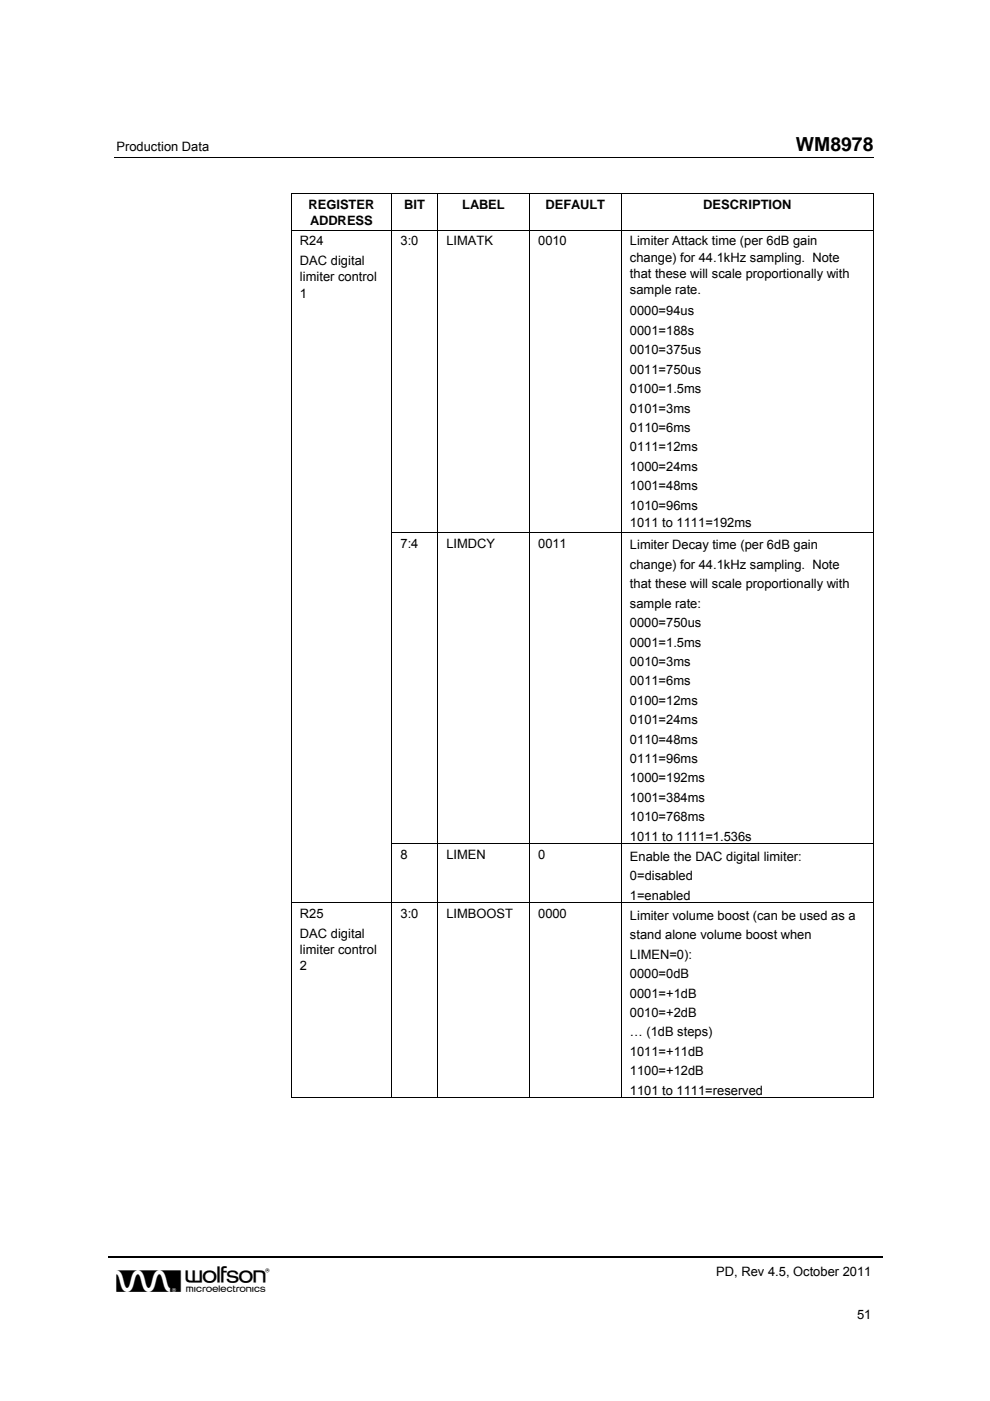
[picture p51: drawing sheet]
<svg xmlns="http://www.w3.org/2000/svg" width="210mm" height="297mm" viewBox="0 0 210 297" stroke-linecap="round" stroke-linejoin="round" font-family="sans-serif">
<defs><g id="words">
<text font-size="6.9" x="24.7" y="274">w</text>
<text font-size="4.1" x="168.7" y="32.1">WM8978</text>
<g font-size="2.7">
<text x="24.7" y="32.1">Production Data</text>
<text x="65.4" y="44.3">REGISTER</text>
<text x="65.7" y="47.8">ADDRESS</text>
<text x="85.7" y="44.3">BIT</text>
<text x="98" y="44.3">LABEL</text>
<text x="115.6" y="44.3">DEFAULT</text>
<text x="149.1" y="44.3">DESCRIPTION</text>
<text x="63.6" y="52">R24</text>
<text x="84.9" y="52">3:0</text>
<text x="94.7" y="52">LIMATK</text>
<text x="114.1" y="52">0010</text>
<text x="133.6" y="52">Limiter Attack time (per 6dB gain</text>
<text x="63.6" y="56.2">DAC digital</text>
<text x="63.6" y="59.6">limiter control</text>
<text x="133.6" y="55.5">change) for 44.1kHz sampling. Note</text>
<text x="133.6" y="58.9">that these will scale proportionally with</text>
<text x="63.6" y="63.1">1</text>
<text x="133.6" y="62.4">sample rate.</text>
<text x="133.6" y="66.9">0000=94us</text>
<text x="133.6" y="71">0001=188s</text>
<text x="133.6" y="75.1">0010=375us</text>
<text x="133.6" y="79.2">0011=750us</text>
<text x="133.6" y="83.4">0100=1.5ms</text>
<text x="133.6" y="87.5">0101=3ms</text>
<text x="133.6" y="91.6">0110=6ms</text>
<text x="133.6" y="95.7">0111=12ms</text>
<text x="133.6" y="99.8">1000=24ms</text>
<text x="133.6" y="103.9">1001=48ms</text>
<text x="133.6" y="108.1">1010=96ms</text>
<text x="133.6" y="111.8">1011 to 1111=192ms</text>
<text x="84.9" y="116.1">7:4</text>
<text x="94.7" y="116.1">LIMDCY</text>
<text x="114.1" y="116.1">0011</text>
<text x="133.6" y="116.5">Limiter Decay time (per 6dB gain</text>
<text x="133.6" y="120.6">change) for 44.1kHz sampling. Note</text>
<text x="133.6" y="124.7">that these will scale proportionally with</text>
<text x="133.6" y="128.8">sample rate:</text>
<text x="133.6" y="132.9">0000=750us</text>
<text x="133.6" y="137.1">0001=1.5ms</text>
<text x="133.6" y="141.2">0010=3ms</text>
<text x="133.6" y="145.3">0011=6ms</text>
<text x="133.6" y="149.4">0100=12ms</text>
<text x="133.6" y="153.5">0101=24ms</text>
<text x="133.6" y="157.6">0110=48ms</text>
<text x="133.6" y="161.8">0111=96ms</text>
<text x="133.6" y="165.9">1000=192ms</text>
<text x="133.6" y="170">1001=384ms</text>
<text x="133.6" y="174.1">1010=768ms</text>
<text x="133.6" y="178.2">1011 to 1111=1.536s</text>
<text x="84.9" y="182.1">8</text>
<text x="94.7" y="182.1">LIMEN</text>
<text x="114.1" y="182.1">0</text>
<text x="133.6" y="182.5">Enable the DAC digital limiter:</text>
<text x="133.6" y="186.6">0=disabled</text>
<text x="133.6" y="190.8">1=enabled</text>
<text x="63.6" y="194.6">R25</text>
<text x="84.9" y="194.6">3:0</text>
<text x="94.7" y="194.6">LIMBOOST</text>
<text x="114.1" y="194.6">0000</text>
<text x="133.6" y="195">Limiter volume boost (can be used as a</text>
<text x="63.6" y="198.8">DAC digital</text>
<text x="63.6" y="202.2">limiter control</text>
<text x="133.6" y="199.2">stand alone volume boost when</text>
<text x="133.6" y="203.3">LIMEN=0):</text>
<text x="63.6" y="205.7">2</text>
<text x="133.6" y="207.4">0000=0dB</text>
<text x="133.6" y="211.5">0001=+1dB</text>
<text x="133.6" y="215.6">0010=+2dB</text>
<text x="133.6" y="219.7">… (1dB steps)</text>
<text x="133.6" y="223.9">1011=+11dB</text>
<text x="133.6" y="228">1100=+12dB</text>
<text x="133.6" y="232.1">1101 to 1111=reserved</text>
<text x="151.9" y="270.6">PD, Rev 4.5, October 2011</text>
<text x="181.7" y="279.6">51</text>
</g>
</g></defs>
<g fill="none" stroke="#000" stroke-width=".21">
<path d="M24.2 33.4h161.1M61.7 41.1h123.6M61.7 48.9h123.6M61.8 41.2v7.6M61.8 48.9v63.9M83.1 41.2v7.6M83.1 48.9v63.9M92.8 41.2v7.6M92.8 48.9v63.9M112.2 41.2v7.6M112.2 48.9v63.9M131.7 41.2v7.6"/>
<path d="M131.7 48.9v63.9M185.2 41.2v7.6M185.2 48.9v63.9M61.8 113v65.9M83 112.9h102.3M83.1 113v65.9M92.8 113v65.9M112.2 113v65.9M131.7 113v65.9M185.2 113v65.9M61.8 179v12.4M83 178.9h102.3"/>
<path d="M83.1 179v12.4M92.8 179v12.4M112.2 179v12.4M131.7 179v12.4M185.2 179v12.4M61.7 191.5h123.6M61.8 191.5v41.4M83.1 191.5v41.4M92.8 191.5v41.4M112.2 191.5v41.4M131.7 191.5v41.4M185.2 191.5v41.4"/>
<path d="M61.7 232.8h21.3M83.1 232.8h9.6M92.9 232.8h19.3M112.3 232.8h19.3M131.8 232.8h53.3"/>
</g>
<path d="M22.8 266.6h164.3" fill="none" stroke="#000" stroke-width=".32"/>
<path d="M61.7 41h.1v.2h-.1zM185.1 41h.2v.2h-.2zM61.7 112.8h.1v.2h-.1zM61.7 178.9h.1v.1h-.1zM185.1 232.7h.2v.2h-.2z" fill="#000"/>
<use href="#words"/>
</svg>
